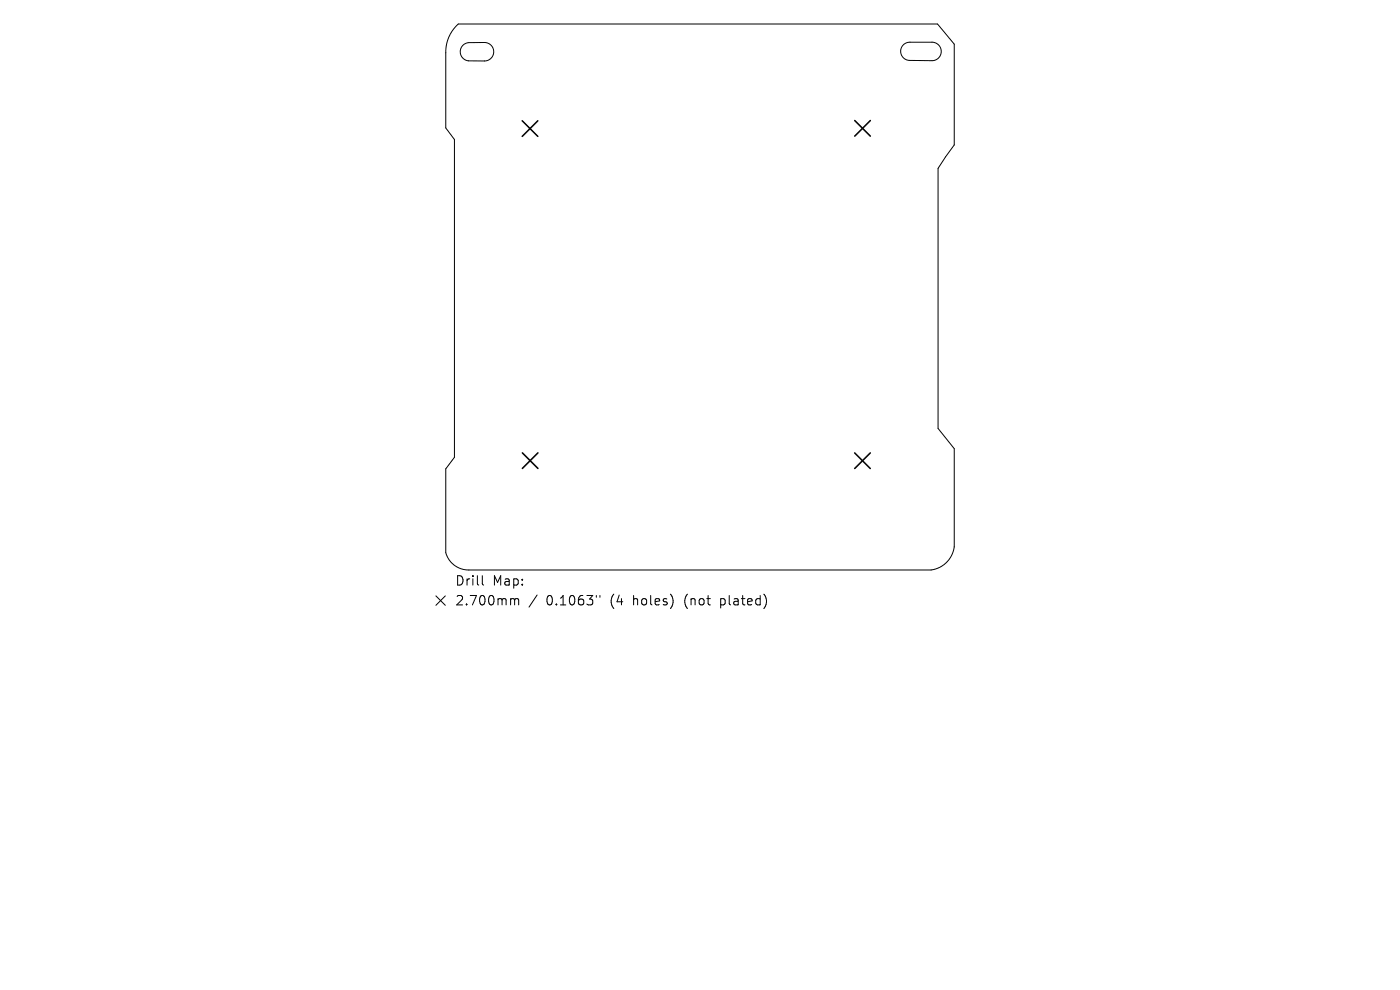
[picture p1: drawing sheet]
<svg xmlns="http://www.w3.org/2000/svg" width="297mm" height="210mm" viewBox="0 0 297 210" stroke-linecap="round" stroke-linejoin="round" font-family="sans-serif">
<defs><g id="words">
<g font-size="2.8">
<text x="96.5" y="124.5">Drill</text>
<text x="104.5" y="124.5">Map:</text>
<text x="96.5" y="128.7">2.700mm</text>
<text x="115.9" y="128.7">0.1063&quot;</text>
<text x="129.6" y="128.7">(4</text>
<text x="134.6" y="128.7">holes)</text>
<text x="145.7" y="128.7">(not</text>
<text x="153.5" y="128.7">plated)</text>
</g>
</g></defs>
<path d="M96.7 5.6l.5-.5h101.7l3.5 4.3v21.3l-3.4 5v55.2l3.4 4.3v20.8a5.7 5.7 0 0 1-4.9 4.9h-98a5 5 0 0 1-4.9-3.7v-17.7l1.8-2.5v-67.4l-1.8-2.5v-15.9a8 8 0 0 1 2.1-5.6zM98.3 9.6l1-.5 3.5-.1a1.96 1.96 0 0 1 1.9 2 1.96 1.96 0 0 1-1.9 1.9h-3.4a1.94 1.94 0 0 1-1.7-1.3 1.94 1.94 0 0 1 .6-2zM191.7 9.5l.5-.4 .7-.1h4.8a1.96 1.96 0 0 1 2 1.9 1.96 1.96 0 0 1-2 2l-4.7-.1a1.93 1.93 0 0 1-1.8-1.2 1.93 1.93 0 0 1 .5-2.1zM92.5 126.4l2 2M94.5 126.4l-2 2M102.3 122.1v1.7l.3 .3M108.6 127l.5 .1 .1 .2M109.2 127.3l.3-.3 .4 .1 .1 1.2M109.2 127.3v1M113.9 126.2l-1.7 2.6M126.5 126.3v.4M127.3 126.3v.4" fill="none" stroke="#000" stroke-width=".21"/>
<path d="M110.8 25.6l3.3 3.3M114.1 25.6l-3.3 3.3M181.3 25.6l3.3 3.3M184.6 25.6l-3.3 3.3M110.8 96.1l3.3 3.3M114.1 96.1l-3.3 3.3M181.3 96.1l3.3 3.3M184.6 96.1l-3.3 3.3" fill="none" stroke="#000" stroke-width=".33"/>
<use href="#words"/>
</svg>
